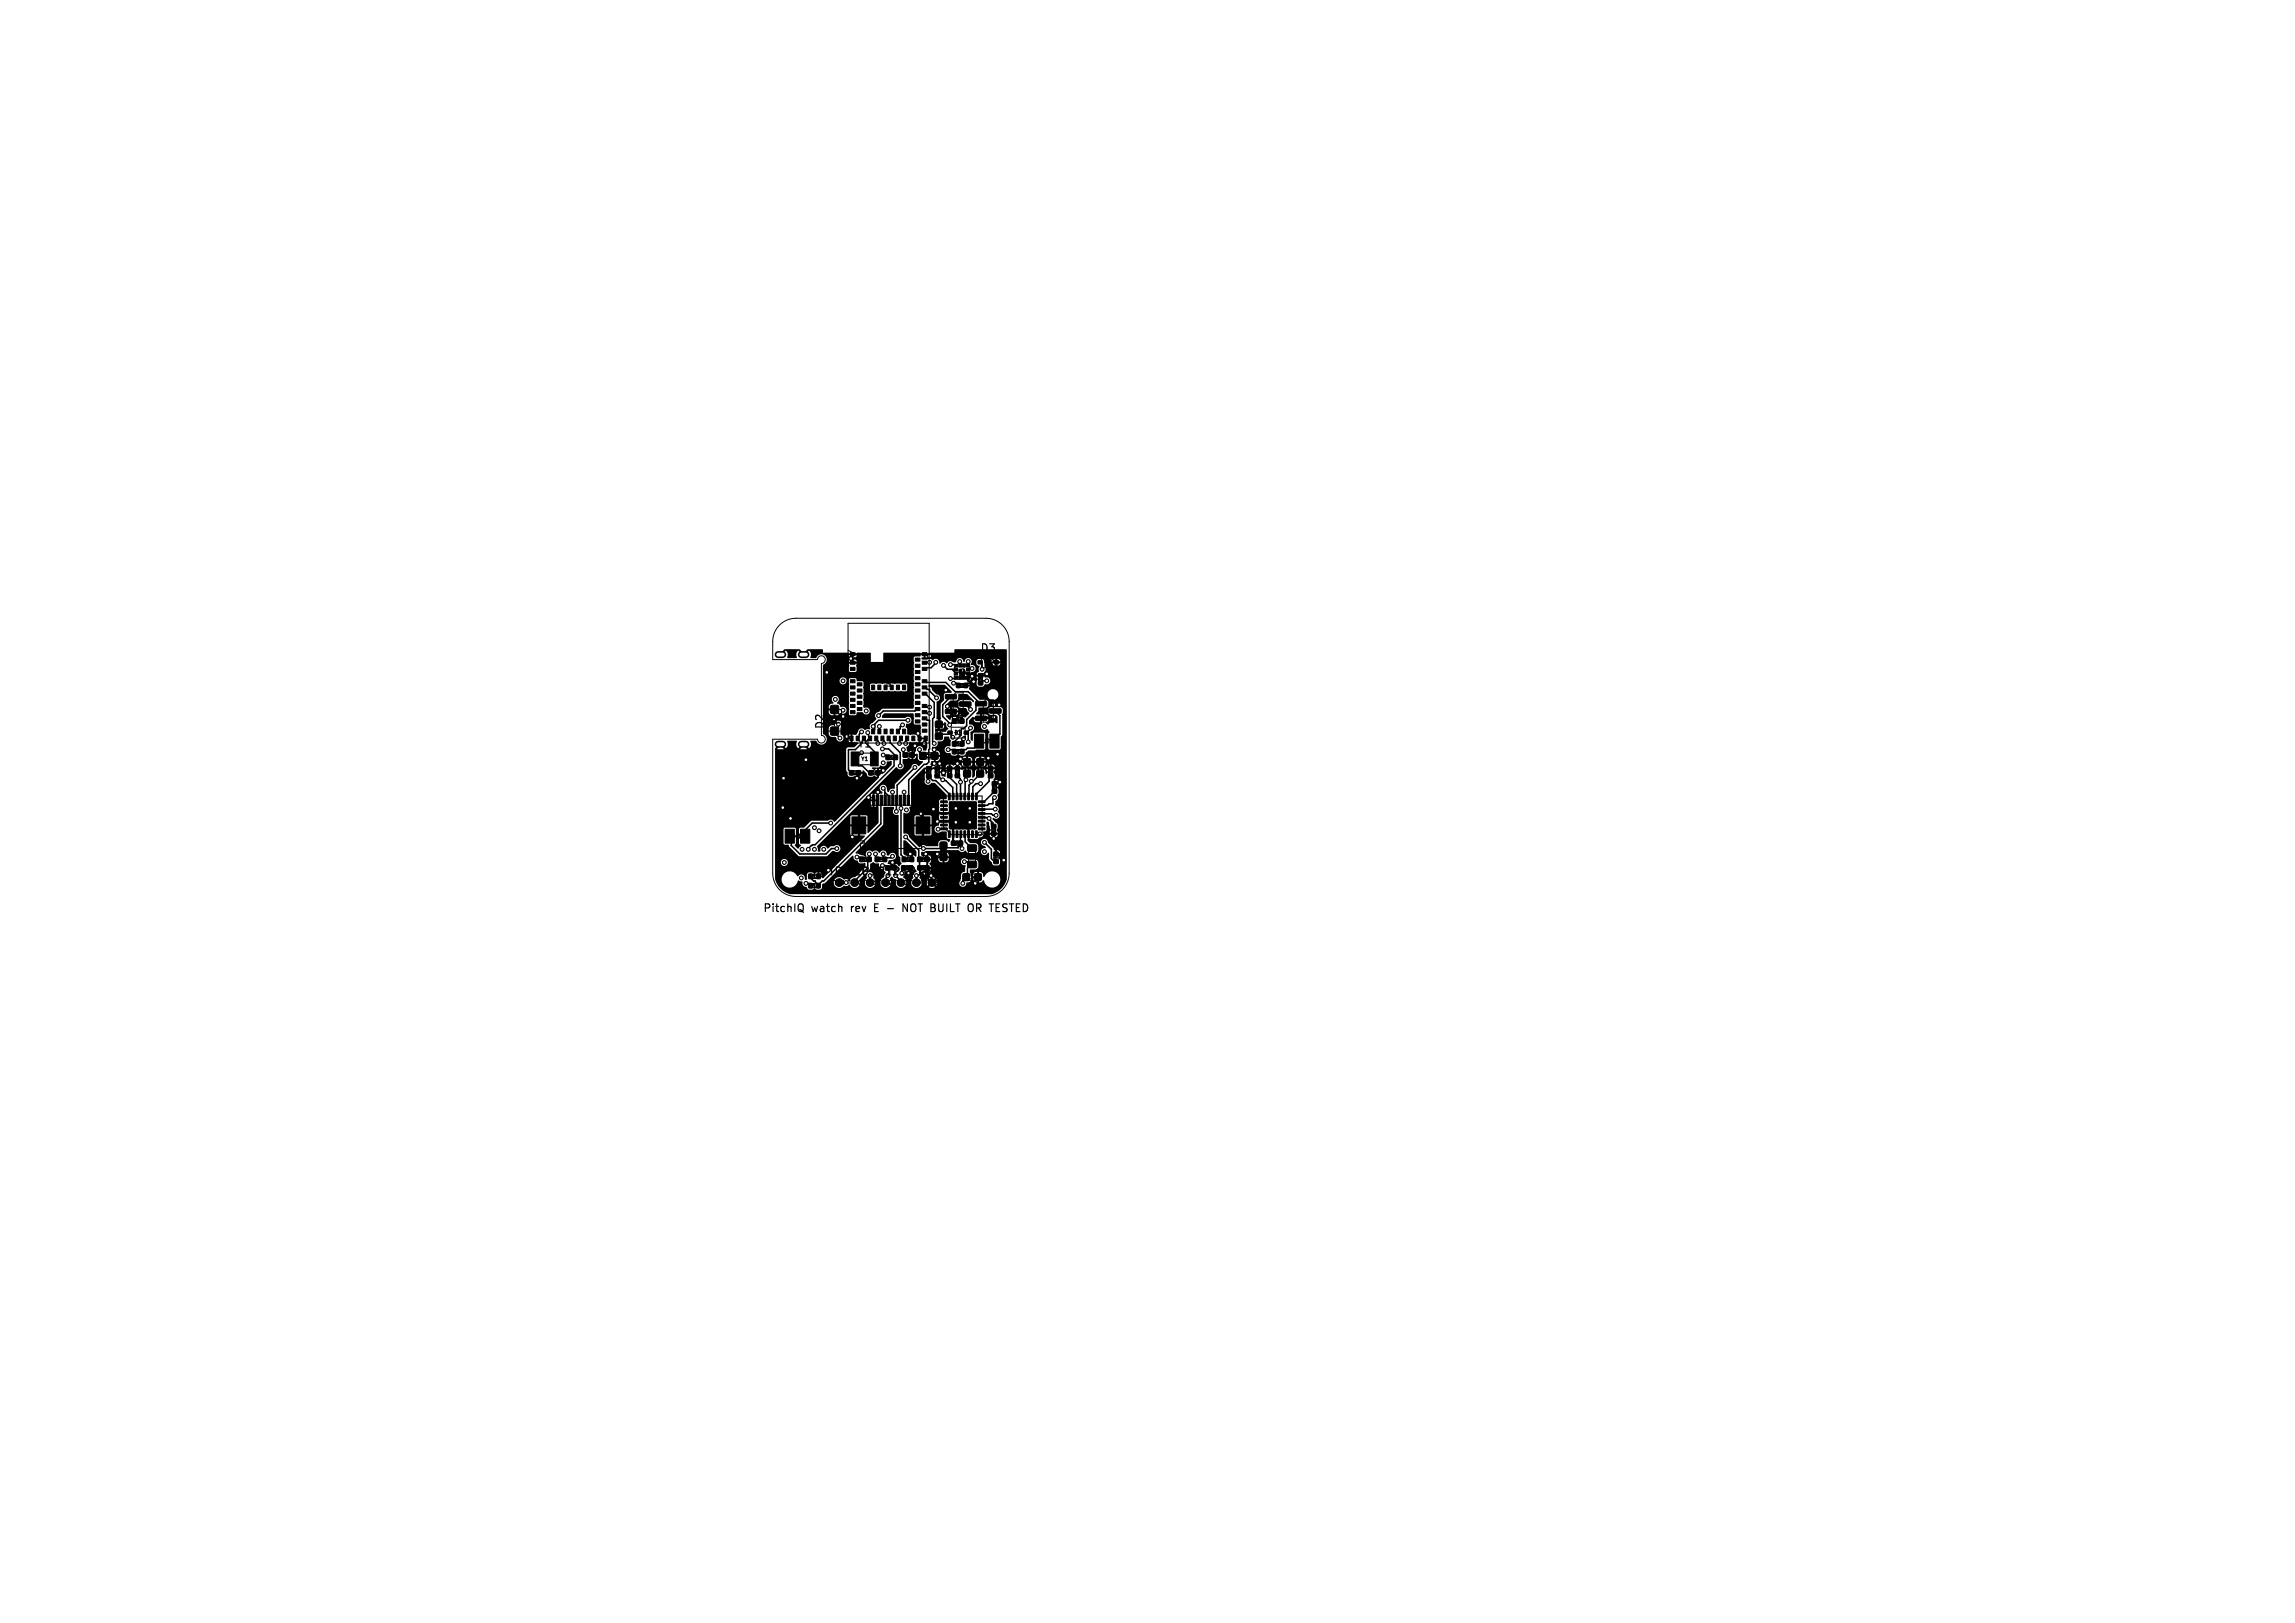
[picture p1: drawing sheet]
<svg xmlns="http://www.w3.org/2000/svg" width="297mm" height="210mm" viewBox="0 0 297 210" stroke-linecap="round" stroke-linejoin="round" font-family="sans-serif">
<defs><g id="words">
<g font-size="1.4">
<text x="126.8" y="84.6">D3</text>
<text x="106.8" y="94.4" transform="rotate(-90 106.8 94.4)">D2</text>
<text x="122.9" y="93.7">D1</text>
<text x="110.9" y="96.9">Y1</text>
<text x="125.3" y="106.6" transform="rotate(-90 125.3 106.6)">U2</text>
<text x="107.1" y="113.5">TP9 TP11 TP13 TP15</text>
<text x="108.6" y="113.5">TP10 TP12 TP14</text>
<text x="98.7" y="118.2">PitchIQ</text>
<text x="105" y="118.2">watch</text>
<text x="110.3" y="118.2">rev</text>
<text x="117.7" y="118.2">NOT BUILT</text>
<text x="126.7" y="118.2">OR TESTED</text>
</g>
<g font-size=".7">
<text x="115.4" y="89" transform="rotate(-90 115.4 89)">U1</text>
<text x="123.7" y="89.1">C13</text>
<text x="123.9" y="87.3">U4</text>
<text x="127.3" y="88.7" transform="rotate(-90 127.3 88.7)">C26</text>
<text x="127.3" y="86.1">D3</text>
<text x="108.4" y="93.8" transform="rotate(-90 108.4 93.8)">D2</text>
<text x="121.9" y="95.3" transform="rotate(-90 121.9 95.3)">C24</text>
<text x="123.2" y="93.7">R15</text>
<text x="123.4" y="91.5">Q1</text>
<text x="123.4" y="95.2">D1</text>
<text x="127.3" y="92.4">Q2</text>
<text x="110.1" y="100.4">C3</text>
<text x="111.4" y="98.6">Y1</text>
<text x="112.6" y="100.4">C4</text>
<text x="114.6" y="98.4">R16</text>
<text x="117" y="98.1">C2</text>
<text x="119.6" y="98.2">C1</text>
<text x="120.6" y="100.7" transform="rotate(-90 120.6 100.7)">R22</text>
<text x="121.7" y="100.7" transform="rotate(-90 121.7 100.7)">R21</text>
<text x="123.2" y="97.6">R13</text>
<text x="123.2" y="96.6">R14</text>
<text x="123.3" y="100.5" transform="rotate(-90 123.3 100.5)">C5</text>
<text x="124.3" y="100.7" transform="rotate(-90 124.3 100.7)">C12</text>
<text x="125.5" y="99.9" transform="rotate(-90 125.5 99.9)">C7</text>
<text x="127.2" y="96.3">J2</text>
<text x="127.2" y="99.9" transform="rotate(-90 127.2 99.9)">C6</text>
<text x="128.6" y="100.5" transform="rotate(-90 128.6 100.5)">R1</text>
<text x="129.1" y="102.5" transform="rotate(-90 129.1 102.5)">R2</text>
<text x="102.6" y="108.6">M1</text>
<text x="104.6" y="113.8">R12</text>
<text x="111.4" y="111.6">R3</text>
<text x="113.4" y="111.6">R4</text>
<text x="114.5" y="112.7">C22</text>
<text x="116.6" y="112.7">C23</text>
<text x="116.7" y="111.6">R10</text>
<text x="118.7" y="112.7">C21</text>
<text x="118.9" y="111.6">R9</text>
<text x="122.5" y="110.7" transform="rotate(-90 122.5 110.7)">C8</text>
<text x="123.1" y="109.5">C25</text>
<text x="125" y="113.9">C10</text>
<text x="126.2" y="111.3" transform="rotate(-90 126.2 111.3)">L2</text>
<text x="129" y="108.2" transform="rotate(-90 129 108.2)">C11</text>
<text x="129.3" y="111.7" transform="rotate(-90 129.3 111.7)">RT1</text>
<text x="104.6" y="115">R11</text>
<text x="107.9" y="114.6">TP9 TP10 TP11 TP12 TP13 TP14 TP15</text>
</g>
<g font-size=".4">
<text x="123.6" y="93.5">R15</text>
<text x="115" y="98.2">R16</text>
<text x="120.4" y="100.4" transform="rotate(-90 120.4 100.4)">R22</text>
<text x="123.6" y="97.4">R13</text>
<text x="123.6" y="96.4">R14</text>
<text x="105" y="113.6">R12</text>
<text x="129.1" y="111.4" transform="rotate(-90 129.1 111.4)">RT1</text>
<text x="105" y="114.8">R11</text>
</g>
<g font-size=".3">
<text x="124.1" y="88.9">C13</text>
<text x="127.1" y="88.3" transform="rotate(-90 127.1 88.3)">C26</text>
<text x="124.1" y="100.3" transform="rotate(-90 124.1 100.3)">C12</text>
<text x="128.8" y="107.8" transform="rotate(-90 128.8 107.8)">C11</text>
<text x="114.9" y="112.5">C22</text>
<text x="117" y="112.5">C23</text>
<text x="119.1" y="112.5">C21</text>
<text x="123.5" y="109.3">C25</text>
</g>
</g></defs>
<g fill="#000" stroke="#000" stroke-width=".13">
<path d="M107.5 94.1h.2h.8v.2v.8h-.2h-.8l-.1-.2zM107.5 91.3h.2h.8v.2v.8l-.2 .1-.8-.1-.1-.2zM110.1 84.4h.6v.4h-.6zM110.1 85.6h.6v.4h-.6zM110.1 86.4h.6v.3h-.6zM110.1 88h.6v.4h-.6zM110.1 88.7h.6v.4h-.6zM110.1 89.5h.6v.5h-.6zM110.1 90.4h.6v.3h-.6zM110.1 91.1h.6v.4h-.6zM110.1 92h.6v.4h-.6zM110.1 97.3h1v1.8h-1z"/>
<path d="M110 95.3h.4v.5h-.4zM110.9 99.7h.5v.6h-.5zM110.9 88.4h.6v.3h-.6zM110.9 89.1h.6v.4h-.6zM110.9 90h.6v.4h-.6zM110.9 90.7h.6v.4h-.6zM110.9 91.5h.6v.5h-.6zM110.8 95.3h.4v.5h-.4zM111.6 95.3h.4v.5h-.4zM112.7 97.3h1v1.8h-1zM112.4 95.3h.4v.5h-.4zM112.8 94.4h.4v.6h-.4z"/>
<path d="M112.8 88.7h.4v.6h-.4zM113.4 99.7h.5v.6h-.5zM113.2 95.3h.4v.5h-.4zM113.6 94.4h.4v.6h-.4zM113.6 88.7h.4v.6h-.4zM114 95.3h.4v.5h-.4zM114.4 94.4h.4v.6h-.4zM114.4 88.7h.4v.6h-.4zM114.8 95.3h.4v.5h-.4zM115.2 94.4h.4v.6h-.4zM115.2 88.7h.4v.6h-.4zM115.7 97.7h.4v.6h-.4z"/>
<path d="M115.6 95.3h.4v.5h-.4zM116 94.4h.4v.6h-.4zM116 88.7h.4v.6h-.4zM116.4 95.3h.4v.5h-.4zM116.8 94.4h.4v.6h-.4zM116.8 88.7h.4v.6h-.4zM117.2 95.3h.4v.5h-.4zM117.8 97.4h.5v.6h-.5zM118 95.3h.4v.5h-.4zM118.5 93.1h.6v.4h-.6zM118.5 92.4h.6v.3h-.6zM118.5 91.5h.6v.5h-.6z"/>
<path d="M118.5 90.7h.6v.4h-.6zM118.5 90h.6v.4h-.6zM118.5 89.1h.6v.4h-.6zM118.5 88.4h.6v.3h-.6zM118.5 87.5h.6v.5h-.6zM118.5 86.7h.6v.4h-.6zM118.5 86h.6v.4h-.6zM118.5 85.1h.6v.5h-.6zM119 97.4l.2-.1 .6 .1 .1 .1-.1 .7-.1 .1-.7-.1v-.1zM118.8 95.3h.4v.5h-.4zM119.4 94.4h.5v.3h-.5zM119.4 93.5h.5v.5h-.5z"/>
<path d="M119.4 92.7h.5v.4h-.5zM119.4 92h.5v.4h-.5zM119.4 91.1h.5v.4h-.5zM119.4 89.5h.5v.5h-.5zM119.4 88.7h.5v.4h-.5zM119.4 88h.5v.4h-.5zM119.4 86.4h.5v.3h-.5zM119.4 85.6h.5v.4h-.5zM119.4 84.4h.5v.4h-.5zM119.6 95.3h.4v.5h-.4zM119.9 99.2h.6v.5h-.6zM120.6 97.4l.2-.1 .6 .1v.1v.7l-.2 .1-.6-.1-.1-.1z"/>
<path d="M121 99.2h.6v.4h-.6zM121.1 94.9l.1-.1 .7 .1 .1 .2-.1 .6h-.1h-.7l-.1-.2zM121.1 93.3h.1h.7l.1 .2-.1 .6-.1 .1-.7-.1-.1-.1zM122.4 89.9h1.3l.1 .1v.4h-.2h-1.2l-.1-.1zM122.4 91.8h1.3l.1 .1v.4l-.2 .1-1.2-.1-.1-.1zM122.7 94.6h.5v.4h-.5zM122.6 99.2h.6v.5h-.6zM123.5 86h.4v.3h-.4zM123.5 86.5h.4v.3h-.4zM123.5 87h.4v.3h-.4zM123.5 87.5h.4v.3h-.4zM123.6 99.2h.6v.5h-.6z"/>
<path d="M124.2 90.8h1.4l.1 .2v.3l-.2 .1h-1.2l-.1-.1zM124.3 97h.4v.5h-.4zM124.3 96h.4v.5h-.4zM124.1 87.5h.3v.3h-.3zM124.1 86h.3v.3h-.3zM124.7 88.4h.5v.6h-.5zM124.8 94.6h.5v.4h-.5zM124.7 98.2l.2-.1 .7 .1v.2v.6h-.2h-.7v-.2zM124.6 87.5h.3v.3h-.3zM124.6 86h.3v.3h-.3zM125.1 87.5h.4v.3h-.4zM125.1 87h.4v.3h-.4z"/>
<path d="M125.1 86.5h.4v.3h-.4zM125.1 86h.4v.3h-.4zM126.1 95h1.2v1.8h-1.2zM126.3 90.8h1.3l.1 .1v.4l-.2 .1-1.2-.1-.1-.1zM126.3 92.7h1.3l.1 .1v.4l-.2 .1-1.2-.1-.1-.1zM126.6 85.5h.5v.4h-.5zM126.4 98.2l.2-.1 .7 .1v.2v.6h-.2h-.7v-.2zM126.6 87.2h.6v.5h-.6zM127.9 99.2h.6v.4h-.6zM128.1 95h1.2v1.8h-1.2zM128.1 91.7h1.4l.1 .1v.4l-.2 .1h-1.2l-.1-.2zM128.7 85.5h.5v.4h-.5z"/>
<path d="M101.6 107.3h1.2v1.8h-1.2zM103.6 107.3h1.2v1.8h-1.2zM105.7 114.3h.4v.6h-.4zM105.7 113.1h.4v.6h-.4zM110.2 105.7h1.9v2.2h-1.9zM111.3 110.9h.4v.6h-.4zM112.3 110.9h.4v.6h-.4zM112.9 102.9h.3v1.3h-.3zM113.3 110.9h.4v.6h-.4zM113.4 102.9h.3v1.3h-.3zM113.9 102.9h.3v1.3h-.3zM114.3 110.9h.4v.6h-.4z"/>
<path d="M114.4 102.9h.3v1.3h-.3zM114.9 102.9h.3v1.3h-.3zM115.4 102.9h.3v1.3h-.3zM115.9 102.9h.3v1.3h-.3zM116.4 102.9h.3v1.3h-.3zM116.9 102.9h.3v1.3h-.3zM117.4 102.9h.3v1.3h-.3zM117.8 110.9h.4v.6h-.4zM118.5 105.7h1.9v2.2h-1.9zM118.8 110.9h.4v.6h-.4zM119.8 110.9h.4v.6h-.4zM121.7 103.6h.9v.2l-.8 .1z"/>
<path d="M121.7 104.1h.9v.2l-.8 .1zM121.7 104.6h.9v.2l-.8 .1zM121.7 105.1h.9v.2l-.8 .1zM121.7 105.6h.9v.2l-.8 .1zM121.7 106.1h.9v.2l-.8 .1zM121.7 106.6h.9v.2l-.8 .1zM121.7 107.1h.9v.2l-.8 .1zM121.7 109l.1-.1 .7 .1 .1 .1-.1 .7h-.1h-.7l-.1-.2zM121.7 110.5h.1h.7l.1 .2-.1 .6-.1 .1-.7-.1-.1-.2zM122.7 107.5h.3l-.1 .9-.2-.1zM122.7 102.6l.3 .1-.1 .8h-.2zM123.2 107.5h.3l-.1 .9-.2-.1z"/>
<path d="M123.2 102.6l.3 .1-.1 .8h-.2zM123.7 107.5h.3l-.1 .9-.2-.1zM123.7 102.6l.3 .1-.1 .8h-.2zM124.2 107.5h.3l-.1 .9-.2-.1zM124.2 102.6l.3 .1-.1 .8h-.2zM124.6 113.1l.2-.1 .6 .1 .1 .1-.1 .7-.2 .1-.6-.1v-.1zM124.1 108.8h.5v.6h-.5zM124.7 107.5h.3l-.1 .9-.2-.1zM124.7 102.6l.3 .1-.1 .8h-.2zM124.7 99.7h.2h.7v.2v.6l-.2 .1-.7-.1v-.1zM125.2 107.5h.3l-.1 .9-.2-.1zM125.2 102.6l.3 .1-.1 .8h-.2z"/>
<path d="M125.7 107.5h.3l-.1 .9-.2-.1zM125.7 102.6l.3 .1-.1 .8h-.2zM126.2 113.1l.2-.1 .6 .1v.1v.7l-.2 .1-.6-.1-.1-.1zM125.3 109.4l1-.1 .1 .2v.5l-.2 .2h-.9l-.1-.2zM125.3 111.5l1-.1 .1 .2v.6l-.2 .1h-.9l-.1-.2zM126.2 107.5h.3l-.1 .9-.2-.1zM126.2 102.6l.3 .1-.1 .8h-.2zM122.9 103.8h3.4v3.4h-3.4zM126.4 99.7h.2h.7v.2v.6l-.2 .1-.7-.1v-.1zM126.6 107.1h.8l.1 .2-.9 .1zM126.6 106.6h.8l.1 .2-.9 .1zM126.6 106.1h.8l.1 .2-.9 .1z"/>
<path d="M126.6 105.6h.8l.1 .2-.9 .1zM126.6 105.1h.8l.1 .2-.9 .1zM126.6 104.6h.8l.1 .2-.9 .1zM126.6 104.1h.8l.1 .2-.9 .1zM126.6 103.6h.8l.1 .2-.9 .1zM127.9 100.2h.6v.4h-.6zM128.4 102.2h.6v.4h-.6zM128.4 101.2h.6v.4h-.6zM128.6 110.3h.6v.4h-.6zM128.3 106.7h.6v.5h-.6z"/>
<circle cx="104.3" cy="98.3" r=".25"/>
<circle cx="107" cy="87" r=".25"/>
<circle cx="108.1" cy="90.5" r=".25"/>
<circle cx="108.5" cy="93.7" r=".25"/>
<circle cx="108.7" cy="95.5" r=".25"/>
<circle cx="109.1" cy="91.9" r=".25"/>
<circle cx="109.1" cy="88.1" r=".25"/>
<circle cx="109.1" cy="92.7" r=".25"/>
<circle cx="109.6" cy="95.3" r=".25"/>
<circle cx="110.1" cy="85.2" r=".25"/>
<circle cx="111.5" cy="94.7" r=".25"/>
<circle cx="111.5" cy="97.4" r=".25"/>
<circle cx="112.1" cy="92" r=".25"/>
<circle cx="112.3" cy="94.8" r=".25"/>
<circle cx="113" cy="94" r=".25"/>
<circle cx="113.6" cy="96.2" r=".25"/>
<circle cx="113.7" cy="92.6" r=".25"/>
<circle cx="113.8" cy="94" r=".25"/>
<circle cx="114.2" cy="96.9" r=".25"/>
<circle cx="114.3" cy="97.7" r=".25"/>
<circle cx="114.3" cy="99.7" r=".25"/>
<circle cx="114.3" cy="98.7" r=".25"/>
<circle cx="114.4" cy="96.2" r=".25"/>
<circle cx="116.4" cy="96.2" r=".25"/>
<circle cx="116.5" cy="99.1" r=".25"/>
<circle cx="116.8" cy="93.8" r=".25"/>
<circle cx="116.9" cy="97" r=".25"/>
<circle cx="117.2" cy="96.2" r=".25"/>
<circle cx="117.5" cy="93.2" r=".25"/>
<circle cx="118.4" cy="99.3" r=".25"/>
<circle cx="118.4" cy="96.5" r=".25"/>
<circle cx="118.8" cy="94.9" r=".25"/>
<circle cx="119" cy="97" r=".25"/>
<circle cx="119.6" cy="96.2" r=".25"/>
<circle cx="120.3" cy="84.9" r=".25"/>
<circle cx="120.3" cy="91.5" r=".25"/>
<circle cx="120.3" cy="92.3" r=".25"/>
<circle cx="120.3" cy="85.7" r=".25"/>
<circle cx="120.9" cy="96.2" r=".25"/>
<circle cx="120.9" cy="97" r=".25"/>
<circle cx="120.9" cy="98.8" r=".25"/>
<circle cx="121.1" cy="85.7" r=".25"/>
<circle cx="121.2" cy="90.3" r=".25"/>
<circle cx="121.6" cy="98.8" r=".25"/>
<circle cx="122.1" cy="86.1" r=".25"/>
<circle cx="122.4" cy="89.3" r=".25"/>
<circle cx="122.6" cy="91.4" r=".25"/>
<circle cx="122.7" cy="97" r=".25"/>
<circle cx="123" cy="87.8" r=".25"/>
<circle cx="123" cy="86" r=".25"/>
<circle cx="123.3" cy="95.4" r=".25"/>
<circle cx="123.4" cy="88.4" r=".25"/>
<circle cx="123.9" cy="98.8" r=".25"/>
<circle cx="124.2" cy="85.6" r=".25"/>
<circle cx="124.3" cy="98.2" r=".25"/>
<circle cx="124.7" cy="95.6" r=".25"/>
<circle cx="125.3" cy="96" r=".25"/>
<circle cx="125.3" cy="85.6" r=".25"/>
<circle cx="125.6" cy="94.2" r=".25"/>
<circle cx="125.6" cy="91.8" r=".25"/>
<circle cx="125.8" cy="86.5" r=".25"/>
<circle cx="125.8" cy="87.5" r=".25"/>
<circle cx="126" cy="88.2" r=".25"/>
<circle cx="127.1" cy="86.6" r=".25"/>
<circle cx="127.4" cy="94" r=".25"/>
<circle cx="127.7" cy="87.2" r=".25"/>
<circle cx="127.7" cy="88.1" r=".25"/>
<circle cx="127.9" cy="98.1" r=".25"/>
<circle cx="128.3" cy="85.5" r=".25"/>
<circle cx="128.6" cy="91.2" r=".25"/>
<circle cx="128.6" cy="92.8" r=".25"/>
<circle cx="129.1" cy="97.6" r=".25"/>
<circle cx="129.3" cy="91.2" r=".25"/>
<circle cx="101.3" cy="104.5" r=".25"/>
<circle cx="101.4" cy="100.7" r=".25"/>
<circle cx="101.5" cy="111.6" r=".25"/>
<circle cx="102.3" cy="105.9" r=".25"/>
<circle cx="103.7" cy="113.6" r=".25"/>
<circle cx="103.8" cy="109.9" r=".25"/>
<circle cx="104.3" cy="114.3" r=".25"/>
<circle cx="104.6" cy="109.9" r=".25"/>
<circle cx="105.4" cy="109.9" r=".25"/>
<circle cx="105.4" cy="107.1" r=".25"/>
<circle cx="106" cy="107.5" r=".25"/>
<circle cx="106.6" cy="109.9" r=".25"/>
<circle cx="107.5" cy="106.5" r=".25"/>
<circle cx="108.3" cy="109.8" r=".25"/>
<circle cx="108.6" cy="114.2" r=".5"/>
<circle cx="110.3" cy="108.3" r=".25"/>
<circle cx="110.6" cy="114.2" r=".5"/>
<circle cx="110.9" cy="110.9" r=".25"/>
<circle cx="110.9" cy="100.7" r=".25"/>
<circle cx="112.4" cy="103.2" r=".25"/>
<circle cx="112.5" cy="110.5" r=".25"/>
<circle cx="112.6" cy="114.2" r=".5"/>
<circle cx="113.3" cy="110.5" r=".25"/>
<circle cx="113.6" cy="102.5" r=".25"/>
<circle cx="114.2" cy="112" r=".25"/>
<circle cx="114.3" cy="102" r=".25"/>
<circle cx="114.3" cy="110.5" r=".25"/>
<circle cx="114.6" cy="114.2" r=".5"/>
<circle cx="115.5" cy="111.6" r=".25"/>
<circle cx="115.5" cy="102.5" r=".25"/>
<circle cx="115.5" cy="110.8" r=".25"/>
<circle cx="116" cy="105" r=".25"/>
<circle cx="116.6" cy="104.6" r=".25"/>
<circle cx="116.6" cy="114.2" r=".5"/>
<circle cx="117" cy="102.5" r=".25"/>
<circle cx="117.2" cy="108.3" r=".25"/>
<circle cx="117.3" cy="104.8" r=".25"/>
<circle cx="117.8" cy="110.5" r=".25"/>
<circle cx="118.6" cy="114.2" r=".5"/>
<circle cx="119.2" cy="105.3" r=".25"/>
<circle cx="119.5" cy="109.8" r=".25"/>
<circle cx="119.8" cy="110.5" r=".25"/>
<circle cx="120.1" cy="101.1" r=".25"/>
<circle cx="120.6" cy="114.2" r=".5"/>
<circle cx="120.8" cy="104.7" r=".25"/>
<circle cx="121.3" cy="106.3" r=".25"/>
<circle cx="121.3" cy="110.5" r=".25"/>
<circle cx="121.4" cy="107.3" r=".25"/>
<circle cx="122" cy="100.9" r=".25"/>
<circle cx="122.1" cy="100" r=".25"/>
<circle cx="123.7" cy="104.6" r=".25"/>
<circle cx="123.7" cy="106.4" r=".25"/>
<circle cx="124.3" cy="101.2" r=".25"/>
<circle cx="124.5" cy="109.8" r=".25"/>
<circle cx="124.6" cy="114.3" r=".25"/>
<circle cx="124.8" cy="111.5" r=".25"/>
<circle cx="125" cy="100.9" r=".25"/>
<circle cx="125.5" cy="104.6" r=".25"/>
<circle cx="125.7" cy="101.1" r=".25"/>
<circle cx="126.2" cy="114.3" r=".25"/>
<circle cx="126.8" cy="107.9" r=".25"/>
<circle cx="126.9" cy="101.4" r=".25"/>
<circle cx="127.4" cy="109" r=".25"/>
<circle cx="127.4" cy="110.2" r=".25"/>
<circle cx="128" cy="105.9" r=".25"/>
<circle cx="128.6" cy="108.5" r=".25"/>
<circle cx="128.7" cy="103.2" r=".25"/>
<circle cx="128.8" cy="104.7" r=".25"/>
<circle cx="128.9" cy="105.5" r=".25"/>
<circle cx="129.4" cy="101.2" r=".25"/>
<circle cx="129.9" cy="111.3" r=".25"/>
</g>
<path d="M100.7 96.3h.6M100.7 84.7h.6M103.7 96.3h.6M103.7 84.7h.6" fill="none" stroke="#000" stroke-width=".9"/>
<g fill="none" stroke="#000" stroke-width=".2">
<path d="M108.3 95.1l.4 .4M108.5 92.3l.4 .4h.2M108.5 93.7v.4M109.6 95.3h.4M110.1 84.8v.8M110.7 97h-.9v2.6l.1 .1M111.1 99.1h.5l.8 .8M111.5 94.7l-.3 .3v.3M111.5 97.4l-.4 .4M112 96.1l1.2 1.2M112.3 94.8l.1 .1v.4M113 94h.2"/>
<path d="M113.6 95.8v.4M113.8 94v.4M113.9 99.7h.4M114.2 96.9h.8l.8 .8M114.3 97.7h.4M114.4 95.8v.4M115.2 95.8v.3l1.3 1.3v1.7M115.7 98.3v.8l-10.2 10.2a1.05 1.05 0 0 0-.9 .6M116.4 95.8v.4M116.8 93.8l-.3 .2v.3l-.1 .1M116.9 97v.4M117.2 95.8v.4"/>
<path d="M117.5 93.2h-3.8l-.5 .5v.7M118.4 96.5l-.1 .1v.8M118.4 99.3l-2.3 2.3v1.3M118.5 91.9l-.1 .1h-4.1l-.6 .6M118.8 94.9v.4M119 97v.4M119.6 95.8v.4M119.9 88.3h2.5l1.2 1.2h1.7l1.3 1.3M119.9 84.8h.3l.1 .1M119.9 89.9l1 1v1.9l-.2 .2v3l.2 .2M119.9 93.1l.1 .1h.3v3.7l-.1 .1v1.6l-.3 .3h-.3l-2 2v2M119.9 91.5h.4"/>
<path d="M119.9 89.1l.1 .1h.3v.2l.9 .9M119.9 92.3h.4M119.9 85.7h.4M120.9 98.8l-.4 .4M120.9 97v.4M121.1 85.7v.1l-.6 .6h-.6M121.6 98.8v.4M121.9 95h.8M122.1 86.1l.5 .5h1M122.4 89.3l-.2 .2h-.2v.9l-.4 .4v2.5M122.6 99.7h-.2l-.3 .3M122.6 91.4v.4"/>
<path d="M122.7 97h.6M122.8 90.4l-.8 .8v1.5l1 1M123 86h.6M123 87.8h.6M123.1 95v.2l.2 .2M123.2 86.6l.4 .4M123.4 88.4h.4M123.9 98.8v.4M124.2 85.6v.4M124.3 98.2h.4M124.7 95.6v.4M125.2 91.4l.4 .4"/>
<path d="M125.3 85.6v.4M125.3 95v1M125.4 86.5h.4M125.4 87.3h.2l.2 .2h-.4M125.6 94.2l-.3 .4M126 88.2l-.2 .2h-.6M126.1 96.8h-.9l-.2 .2h-.3M126.3 91.3v.6l-1.2 1.2v.8l-.4 .4h-.3v.8l-.9 .9M127.1 85.9v.7M127.2 88.1h.5M127.2 87.2h.5M127.3 98.2h.6"/>
<path d="M127.7 92.8h.9M127.9 98.1v1.1M128.3 85.5h.4M129.1 92.3l.3 .3v2.4h-.1M102.4 109.1v.3l1.1 1.1h3.4l.7-.7h.7M104.3 114.3h.4M105.5 114l.2 .3M106.1 113.1h.6M107.5 106.5h-2.4l-.8 .8M110.3 107.9v.4M110.9 110.9h.4M110.9 100.3v.4"/>
<path d="M112.3 111.5v.8M112.4 103.2h.5M112.5 110.5v.4M113.3 110.5v.4M113.6 102.5v.4M114 104.2v2.4l-7.4 7.4h-.2l-.3 .3M114.3 102l.2 .2v.7M114.3 110.5v.4M114.5 102.5l.4 .4M115.5 102.5v.4M115.5 111.6v.4M115.5 110.8l-.2 .2h-.6"/>
<path d="M116 104.2v.8M116.6 104.2v6.4l.3 .3M117 102.5v.4M117.2 108.3l1.7 1.7v.9M117.8 110.5v.4M119 111.5v.5M119.2 105.3v.4M119.5 109.8h2.2M119.8 110.5v.4M120.1 100.7v.4M120.4 100.7l.3 .3h.4l1.7 1.7M120.8 104.7l.5 .5h1.6"/>
<path d="M121.3 106.3h1.6l.9 .9h1.5v.3M121.3 110.5h.4M121.4 107.3h.4M121.6 100.6l.4 .4h.4l.9 .9v.8M121.9 100.9h.1M122.5 109.7h1.5M122.9 100.6l.9 .9v1.2M123.3 106.7v2.1M124.1 109.4l.4 .4M124.3 100.8v1.9M124.3 108.3v.5M124.6 113.9v.4"/>
<path d="M124.8 111.5h.4M124.9 100.9h.1M124.9 108.3v.6l.4 .4M124.9 100.5v2.2M125.2 112.3v.8M125.7 101.1l.1 .1M126.2 113.9v.4M126.4 107.9h.4M126.5 100.5l-1.1 1.1v1.1M126.9 101.4h-.6l-.4 .4v.9M127.4 109l.9 .9v1.2l.3 .3M127.4 105.8h.5l.1 .1"/>
<path d="M127.4 104.7h1.4M127.4 105.3h.9l.2 .2h.4M127.8 105.8l.7 .7v.2M128 100.6v.5l-1.6 1.6M128.3 106.3v.4M128.5 102.6l-1.1 1.1M128.6 108.1v.4M128.7 103.2l-.2 .2v.6h-.5l-.2 .2h-.4M129 101.2h.4M129.3 110.7l.6 .6"/>
</g>
<path d="M101.1 84.4l.5-.4h1.8l.5 .4-.3 .1-.3-.3a.79 .79 0 0 0-.2 .9l-1.1 .1-.1-.1a.73 .73 0 0 0-.2-.9l-.3 .3zM104.1 84.4l.5-.4h1.8l.1 .1v.3h3.3v.1l2.8-.1 .1 .1v1.2h1.6v-1.2l.1-.1h4.7v.1l4.4-.1v-.3l.1-.1h6.7v29.8a2.76 2.76 0 0 1-2 1.9h-26.1a2.76 2.76 0 0 1-1.5-1.2l-.4-.7h.8l.1 .2a1.06 1.06 0 0 0 1 .9 1.06 1.06 0 0 0 1-.9l.2-.1 .4 .2v.2a.57 .57 0 0 0 .6 .5l.3 .3h.4l.3-.2 .3 .2h.5l.3-.8 .3-.1 3.5-3.5 .1 .1 .1 .2a.49 .49 0 0 0 .5 .4l.3 .3 .6-.1 .1 .5-1.3 1.4a1.01 1.01 0 0 0-.8 .4 .7 .7 0 0 0-.7-.1 .71 .71 0 0 0-1.1-.1 .71 .71 0 0 0 .1 1.1 .71 .71 0 0 0 1-.2l.4 .1 .3-.2a.73 .73 0 0 0 1 .3 .73 .73 0 0 0 .3-1l.9-.8h.1v.6a.72 .72 0 0 0-.1 1.1 .72 .72 0 0 0 1 0 .72 .72 0 0 0-.1-1.1 .47 .47 0 0 0 0-.6 .47 .47 0 0 0-.6-.1l-.1-.1 .3-.4v-.6l.2-.1a.24 .24 0 0 1 .3-.1 .24 .24 0 0 1 .2 .1h.4l.1 .2a.48 .48 0 0 0 .5 .6l.3 .4-.2 .6a.72 .72 0 0 0-.3 1.1 .72 .72 0 0 0 1.2-.2v-.4a.36 .36 0 0 1 .1-.6l.2 .2 .4 .2a.72 .72 0 0 0 .2 1 .72 .72 0 0 0 1-.3 .72 .72 0 0 0-.3-1v-.1a.67 .67 0 0 0 .3-.6 .26 .26 0 0 1 .2-.1 .26 .26 0 0 1 .3 .1h.1v-.6h.1l.1 .1v.5h.2l.2-.3 .2 .2v.1a.48 .48 0 0 0-.4 .8 .72 .72 0 0 0-.2 1 .72 .72 0 0 0 1 .2h1.2l.3 .1 .5-.1-.4-.4-.4 .4h-1.2l.2-.3 .1-.3h.6l.1 .4 .4-.4h.4l.4 .4 .1-.3h2.8a.49 .49 0 0 0 .6 .4 .49 .49 0 0 0 .4-.5 .48 .48 0 0 0 .6-.4h.2v.1a.85 .85 0 0 0 1.3 0h.1a1.06 1.06 0 0 0 1.6 .8 1.06 1.06 0 0 0 .2-1.7 1.06 1.06 0 0 0-1.7 .5h-.1a.55 .55 0 0 0-.6-.7v1.4h-.2v-.6h-.6v.2h-.2v-.4h.8v-.6h-.3l-.2 .2-.1 .4h-.2v-.3l-.2-.2v-.4l.9-.1 .2-.2v-.7l-.3-.3h-1.1a.48 .48 0 0 0-.8 .2 .48 .48 0 0 0 .6 .6l-.1 .8-.4 .1-.1 .2v.6l-.3 .6h-2.8l-.1-.5-.4 .4h-.4l-.4-.4-.1 .4h-.6l-.1-.3-.2-.3h1.2l.4 .4 .4-.4-.3-.1-.5 .1h-1.2v-.4l-.1-.3 .1-.1h.2a.36 .36 0 0 1 .6 0h.4l.3-.3v-.1h-.4v.4h-.2v-.6h.6l-.2-.5 .2-.3v-.1h-.4v.9h-.2v-1h1.5v.1a.86 .86 0 0 0 1.2 .2l.2-.2v-.2h-.6v.5h-.2v-.5h-.6v.1h-1.5v-.1h.6l-.1-.3h2.4l-.1-.4-.3-.1h-.2v.5h-.2v-.5a.45 .45 0 0 0-.6 .5h-1l-.3-.1v.4h-.2v-.4l-.5 .2-.2-.2v-.4l.1-.1 .3 .1 .3-.2h1.9l.1-.1h2.1a.64 .64 0 0 0 1 .1l.2 .2 .2 .1h.8l.3-.2h.4l.1 .1a.47 .47 0 0 0 .4 .4 .47 .47 0 0 0 .5-.4l.1 .1v.8l.4 .4v.2l.3 .2 .6-.1 .1-.2v-.4l-.2-.3 .2-.4h-.6v-.2h.6v-.2l-.4-.2v.4h-.2v-.4h-.2l-.1-.3-.6-.7a.46 .46 0 0 0-.5-.4 .46 .46 0 0 0-.5 .5 .46 .46 0 0 0 .6 .4l.1 .1-.1 .1a.51 .51 0 0 0-.6 .5h-.4l.1-.7-.2-.3-.8-.1-.4-.3v-1.5h-1.7v1.8l-.2 .1-.1-1.9a.31 .31 0 0 1-.4-.1 .31 .31 0 0 1 0-.4v-.4h-1.3v.4a.47 .47 0 0 0-.5 .7 .47 .47 0 0 0 .8 .1h.7v.8l.5 .2-.1 .3-.1 .1-.3-.3h-.8l-.3 .3v.5h-1.6a.53 .53 0 0 0-.8 .1l-1.3-1.2-.3-.5h1l.1 .2h1.9l.1-.2v-1h-.9v1.2h-.3v-1.2h-.9v1h-1.4l-.1-1.2h3.6v-.9h1v.3h1.3v-.7h-1.3v.4h-1v-.2l-.1-.1h-.8v1.2h-.3v-1.2h-.8l-.1 .2v1h-1.5v-1.4l.1-.1a.45 .45 0 0 0 .6-.1 .45 .45 0 0 0 .1-.6l.2-.3v-3.1h1.7a.5 .5 0 0 0 .5 .5 .5 .5 0 0 0 .5-.3h.4l1.5 1.5v.6h-.7a.33 .33 0 0 0-.3 .5v1.2h1.3v-1a.31 .31 0 0 1 .1-.4 .31 .31 0 0 1 .4 0h2.6a.33 .33 0 0 1 .5 0 .33 .33 0 0 1 0 .5v2.6a.33 .33 0 0 1 0 .5 .33 .33 0 0 1-.5 0h-.4v1.3l.7-.1a.45 .45 0 0 0 .6-.1l.2-.1 .2-.2h.9l.1 .2 .5 .1a.34 .34 0 0 0 .4-.4h-.4v.4h-.2v-.4l-1.3 .1v-.5a.38 .38 0 0 0 .4-.2 .38 .38 0 0 0 0-.4l.1-.3a.2 .2 0 0 1 0-.4 .2 .2 0 0 1 .3 .2l.1 .6 .1 .3-.1 .4h1l-.1-.4 .1-.3v-.4l-.6-.6a.13 .13 0 0 1 0-.2 .13 .13 0 0 1 .1-.1 .49 .49 0 0 0 .7-.1 .49 .49 0 0 0-.2-.7 .53 .53 0 0 0-.3-.8l.1-.6a.45 .45 0 0 0 .2-.7l.1-.3v-.4l-.2-.3 .2-.4h-.5l-.1-.1v-.1h.6v-.2l-.3-.2h-.1v.4h-.2l.1-1.1-.2-.3 .2-.4h-1l.2 .4-.2 .3h-.1a.62 .62 0 0 0-.4-.7l-.9 .1-.1 .2v.6l-.3 .2-.1-.1v-.7l-.3-.3h-.6l-.4 .1-.1-.1h-2v.3a.3 .3 0 0 1 0 .4l-.1 .3-.5-.1v-.2l-.2-.3 .2-.4-2.1 .1 .2 .4-.2 .2v.6l-.1 .3h-1.7l1.7-1.8h9.1v-.2l-.3-.2h-.1v.4h-.2v-.4l-.3 .1-.1 .3h-3.3v-.2l-.4-.2v.4h-.2v-.4h-.2a.33 .33 0 0 1-.5 0h-.1v.4h-.2v-.4l-.3 .1-.1 .3h-1.7l1.1-.1-.2-.3h-.2v.4h-.2v-.4l-.5 .2-.3-.2 4.1-.1a.42 .42 0 0 0 .5 .4h.5l.2-.1 .1-.3h.4l.1 .3a1.09 1.09 0 0 0 1.1 0l.1-.4h-.5v.5h-.3v-.5h-.5v.1h-.4v-.1h-.5v.5h-.3v-.5h-.5v.1h-4.1l.2-.3 6.9-.1-.1-.3-.3-.2h-.1v.5h-.3v-.5a.45 .45 0 0 0-.5 .5h-.4l-.1-.3-.3-.2h-.1v.5h-.3v-.5h-.2a.51 .51 0 0 0-.3 .5h-3.1l.1-.1 .1-.4h-.5v.6h-.3v-.8h.8v-.2l-.1-.3-.4-.1v.6h-.3v-.6h-.2v-.4a.55 .55 0 0 0 .8-.5v-.2l.4-.1a.64 .64 0 0 0 .4-.6h.6l.3 .5-.1 .7-.1 .1a.46 .46 0 0 0-.7 .4 .46 .46 0 0 0 .7 .4l.4 .4h.4l.3-.2 .3 .2h.4a.48 .48 0 0 0 .3-.5l.4-.2 1.9-.1 .2-.1-.1-2-1.4-.1-.1 .2-.1 .9-.2-.3v-.6a.29 .29 0 0 1 0-.3 .29 .29 0 0 1 .3-.2l.1-.2v-.3h.9a.48 .48 0 0 0 .3 .4 .48 .48 0 0 0 .6-.1l.3 .4-.2 .3v1.9l.2 .1h1.3l.1-.2v-1.5l.2-.3v-2.6l.1-.2v-.5l-.3-.2h-1.4l-.2 .2v.6l.2 .2h.7l.3 .2v.8l-.2 .1a.71 .71 0 0 0-1 .1h-.1l-.2-.2 .2-.2 .1-.2h-.8v.3l.1 .2-.3 .4h-.9l-.2-.2h-.3l-.1-.1v-.4l.1-.2h.5l.3 .3h.5v-.3h-1.3l.4-.4 .1 .1h1.9l-.1-.2-.2-.2h-.5v.4h-.3v-.4h-.5l.3-.4v-.4l1.2-.1 .1-.2v-.4l-.2-.3-.9-.1-.6-.5h1.6v.1a.71 .71 0 0 0 1.2 .3 .71 .71 0 0 0-.3-1.2 .71 .71 0 0 0-.9 .8h-1.6l-.8-.8 .1-.4h-.5l-.1-.1 .1-.1h1.4l.2 .3h.5l.4-.4a.47 .47 0 0 0 .7-.4 .47 .47 0 0 0-.7-.4l-.1-.2h-1v.1a.33 .33 0 0 1 0 .6v.4h-.9a.45 .45 0 0 0-.4-.5v-.1h.4l.1-.2h-.2v.2h-.3v-.2h-.9l-.1-.3h1.5v-.2h-.2v.2h-.3v-.2h-.2v.2h-.3v-.2h-.2v.2h-.3v-.9l.7-.1 .1 .5h.8a.47 .47 0 0 0 .6-.5 .47 .47 0 0 0-.6-.5v-.2h.6l.2 .3 .3 .1-.2 .4a.3 .3 0 0 1-.2 .5v.2h1v-.3a.49 .49 0 0 0 0-.8v-.4l1.1 .1a.62 .62 0 0 0 .9 0l.1-.1h-.4v.3h-.3v-.3h-1.4v-.1v-.1h2.1l-.1-.2-.2-.1h-.1v.3h-.3v-.3h-.2l-.1 .3h-1.1l-.3-.3h-.5l-.2 .2-.1 .3h-.6a.47 .47 0 0 0-.3-.7 .47 .47 0 0 0-.6 .5l-.1 .1a.52 .52 0 0 0-.5-.5 .52 .52 0 0 0-.5 .5h-.3a.56 .56 0 0 0-.9 .1 .53 .53 0 0 0-.8 .1l-.1-.1a.51 .51 0 0 0-.3-.5 .51 .51 0 0 0-.6 .1 .51 .51 0 0 0-.7-.1h-.7v-.2l.7-.1 .1-.2h-.3v.3h-.3v-.3h-.4v.1h-.7l-.1 .2v.7l-.1 .6 .1 .2-.1 .6 .1 .2-.1 .6 .1 .2-.1 .6 .1 .2-.1 .6 .1 .2-.1 .6 .1 .2-.1 .6 .1 .2-.1 .3h-4l-.4 .4a.5 .5 0 0 0-.5 .3 .5 .5 0 0 0 .1 .6l-.4 .5a.53 .53 0 0 0-.4 .8l-.7 .2a.53 .53 0 0 0-.6-.2 .53 .53 0 0 0-.3 .5 .34 .34 0 0 1-.6 .3h-.1v1l.3-.1 .4 .1 .1 .1-.6 .5h-.8l-.2 .3v2.7l.2 .2v.4l.1 .2h.6a.28 .28 0 0 1 .5 0h.5l.2-.1v-.3h-.3v.4h-.3v-.5l.1-.1h.5v-.2h.1l.5 .4 .1 .4h.5a.36 .36 0 0 1 .7 0v-1h.3v.4h.3v-.1l-.2-.3h-.5a.32 .32 0 0 1-.3 .1 .32 .32 0 0 1-.3-.3h.9l.2-.3a.53 .53 0 0 0 .6 .1 .53 .53 0 0 0 .3-.6l.5-.1 .1 .6-1.2 1.1h-.4l-.1 .5-5.6 5.7h-.2a.48 .48 0 0 0-.8-.1h-2.1l-.9 .9-.6 .1v2a.15 .15 0 0 1 .1 .1 .15 .15 0 0 1 0 .2l-.3 .3-.5-.4 .2-.3-.1-1.9h-1.4l-.1 2 .1 .1h.6l.1 .3 1.2 1.2h3.6l.7-.7h.3a.46 .46 0 0 0 .6 0 .46 .46 0 0 0 0-.7 .46 .46 0 0 0-.7 .1h-.4l-.3 .3h-.2a.46 .46 0 0 0-.6-.3 .46 .46 0 0 0-.2 .6l-.1 .1-.3-.1 .1-.2-.2-.4 1.6-1.6h2.8l.1 .2h.8v-1.2h-.9v1h-2.8l1.2-1.2h3.7v-1l-.1-.2h-.8v1.2h-.3v-1.2l-.9 .1v1.1h-1.6l2.5-2.5h1.7l.1 .2h.6v-.7h-.2v.7h-.3v-.7h-.2v.5h-1.7l.8-.8h1.6v-.7h-.2v.7h-.3v-.7l-.2 .1v.6h-.9l4.2-4.1a.48 .48 0 0 0 .8 .2 .48 .48 0 0 0 0-.8v-.5h.5a.36 .36 0 0 1 .6 0h.5l.2-.4h-.4v.4h-.2v-1h-.3a.29 .29 0 0 1-.3 0 .29 .29 0 0 1-.1-.3v-.2v-.1a.61 .61 0 0 0 .4-.6h.9l.6 .1 .2-.1 .3 .1v-.4h-.6v.4h-.2v-1h-1.1l-.4-.1v-.7a.36 .36 0 0 1 0-.7 .46 .46 0 0 0 .5-.6 .46 .46 0 0 0-.8-.1h-2.9l-.1-.1 .1-.3 .3-.2h3.7l.1 .7v.6l.1 .1 .7 .1 .1 1.2-.1 .1v.3l.8 .1 .1 1.2-.1 .4h-.4a.5 .5 0 0 0-.6-.6 .5 .5 0 0 0-.4 .7h-.3v.4l.5-.1 .1 .6a.53 .53 0 0 0 .6 .4v.1l-.4 .5h-.2a.47 .47 0 0 0-.5-.2 .47 .47 0 0 0-.4 .5l-2.1 2v.6a.64 .64 0 0 0-.8 .5l-.2-.1v-.3a.46 .46 0 0 0-.7-.5 .46 .46 0 0 0 0 .8 .15 .15 0 0 1 .1 .2 .15 .15 0 0 1-.1 .1h-.4v3.8l-1.3 1.3-.2-.1v-.8h-.9v1.2h.5l.1 .2-5.4 5.3-.7-.1v-.2h.6l-.1-.3-.2-.1-.1 .4h-.2v-.4l-.4 .2-.3-.2h-.4l-.3 .2v.7h-.2v-.2a.51 .51 0 0 0-.4-.4 .51 .51 0 0 0-.6 .2 1.08 1.08 0 0 0-1.2-.6 1.08 1.08 0 0 0-.9 1l-.8-.1v-2.1h.7l.1 .1a.45 .45 0 0 0 .7 .2 .45 .45 0 0 0-.1-.7 .45 .45 0 0 0-.7 .4h-.7v-14.8l.3-.3h.3l-.4 .4 .1 .1 .9-.1-.4-.4h.3l.3 .3a.92 .92 0 0 0 .2-.9h1.2v.5l.2 .4 .3-.3h.3l-.4 .4h1l-.4-.4h.3l.3 .3a.79 .79 0 0 0 .2-.9h.7a.71 .71 0 0 0 1.2 .2 .71 .71 0 0 0-.3-1.1h.7l.3 .3 .6 .1 .1 .1a.45 .45 0 0 0 .8 .4h.8l.1 .1 .2 .1v-.4h-.3v.2h-.8l.1-.3v-.2h1v-.3h-.2l-.1 .3h-.7l-.1-.2-.3-.2 .1-1a.46 .46 0 0 0-.2-.7 .46 .46 0 0 0-.6 .5l-.5 .1-.2 .2-.1 .9h-.7v-2.8h.7a.48 .48 0 0 0 .7 .3v-.6h-.7v.3h-.7v-.5h1.6v.8h.3l.3-.1h1.1l.2 .1 .7 .1 .1-.2 .1-.2 .7-.1a.52 .52 0 0 0 .5 .3 .52 .52 0 0 0 .5-.4 .52 .52 0 0 0-.8-.4l-.1-.3 .1-.1-.1-.7 .1-1.2h.8l.2 .2 .6-.1 .2 .1 .6-.1 .2 .1 .6-.1 .2 .1 .6-.1 1.4 .1 .2-.2v-.7l-.2-.2-.6 .1-.2-.1-.6 .1-.2-.1-.6 .1-.2-.1-.6 .1-1.4-.1-.2 .2v.7h-.8l-.1-1.1-.8-.1-.2-.3h-.7l-.2 .1 .1 .7-.1 .1 .1 .7-.1 .1 .1 .7-.1 .1 .1 .7-.1 1.4h-1.1v-.1a.49 .49 0 0 0 .7-.1 .49 .49 0 0 0 0-.6 .49 .49 0 0 0-.6-.1l-.2-.3-.3-.2a.46 .46 0 0 0 .2-.7 .46 .46 0 0 0-.6-.1 .46 .46 0 0 0-.1 .6v.2a.53 .53 0 0 0-.6 .7h-.7v-3.6h2.1l.1 .1a.45 .45 0 0 0 .7 .2 .45 .45 0 0 0-.1-.7 .45 .45 0 0 0-.7 .4h-2.1v-1.3h3.3l.2 .2 .7-.1 .2-.1-.1-.7v-.2h-1l.1 .3-.1 .6h-3.3v-.8l.4-.4h3.9v-.1l-.1-.1h-.2v.2h-.3v-.2h-.2l-.1 .1-.1 .1h-2.9l.1-.3-.2-.4h3l.1 .1a1.14 1.14 0 0 0 .9-.1v-.1h-.3v.3h-.3v-.3h-.4v.1h-3a.76 .76 0 0 0-1.2 .3l-.7-.1v-.5l-.2-.4-.3 .3zM120.2 88.6h2l1 .9-.1 .1-.7 .1-.2 .1v.8l-.5 .5v1.6l.1 .3-.2 .1v.5h.6v-.2a.33 .33 0 0 1 .3 .5l.2 .4-.3 .4-1.3-.1v-.2a1.44 1.44 0 0 0 1-.2l.1-.4h-.6v.6h-.2v-1.3l-.2-.1v-2.2a.49 .49 0 0 0 .5-.5 .49 .49 0 0 0-.6-.5l-.5-.5-.2-.4a.22 .22 0 0 1-.2-.1 .22 .22 0 0 1 0-.2zM124.7 95.3l.3-.1v.4a.22 .22 0 0 1-.4 .1v.6l-.1 .1-.1-.1-.1-.7zM122.3 91.3l.7-.6 .9-.1 .1-.2v-.5l.1-.1h1.1l.9 .9-.2 .2-.3-.3h-1.3l-.2 .1v.8l.1 .1h.8l.4 .7-.4 .5h-.4v.6h-.2v-.6l-.4 .2-.3-.2h-.4l-.2 .1-.1 .2h-.1l-.5-.4 .1-.1 1.3-.1 .2-.3h-.8v.3h-.3v-.6h1.1v-.1l-.2-.2-.6-.1v.4h-.3v-.4h-.5zM114.3 104.4h1.3l.1 .2a.49 .49 0 0 0-.1 .7 .49 .49 0 0 0 .6 .1l.1 5.2 .2 .4v.5l.2 .2-.3 .3a.23 .23 0 0 1-.3-.2h-.2v.5l-.1 .1-.1-.1v-.5h-.1a.42 .42 0 0 1-.6 0l-.1-.2a.33 .33 0 0 1 .3-.3h.2a.47 .47 0 0 0 .5-.3 .47 .47 0 0 0-.3-.6 .47 .47 0 0 0-.6 .3h-.2a.52 .52 0 0 0-.4-.6 .52 .52 0 0 0-.6 .3l-.1-.1a.52 .52 0 0 0-.8-.1 .49 .49 0 0 0-.7 0 .49 .49 0 0 0-.1 .6l-.1 .1-.3-.2-.9-.3h-.1l3.6-3.6zM116.9 108.8h.3l1.4 1.3v.7l-.1 .1-.4-.2v.6h-.2v-.6l-.4 .2-.6-.4z" fill="#000"/>
<g fill="#fff" stroke="#fff" stroke-width=".13">
<circle cx="113.3" cy="110.5" r=".1"/>
<circle cx="125.3" cy="85.6" r=".1"/>
<circle cx="101.5" cy="111.6" r=".1"/>
<circle cx="123.4" cy="88.4" r=".1"/>
<circle cx="122.7" cy="97" r=".1"/>
<circle cx="114.3" cy="97.7" r=".1"/>
<circle cx="110.9" cy="110.9" r=".1"/>
<circle cx="116.9" cy="97" r=".1"/>
<circle cx="125.8" cy="86.5" r=".1"/>
<circle cx="122.1" cy="86.1" r=".1"/>
<circle cx="117.2" cy="96.2" r=".1"/>
<circle cx="127.7" cy="88.1" r=".1"/>
<circle cx="116.4" cy="96.2" r=".1"/>
<circle cx="104.3" cy="114.3" r=".1"/>
<circle cx="124.6" cy="114.3" r=".1"/>
<circle cx="114.2" cy="112" r=".1"/>
<circle cx="128" cy="105.9" r=".1"/>
<circle cx="124.8" cy="111.5" r=".1"/>
<circle cx="119" cy="97" r=".1"/>
<circle cx="121.4" cy="107.3" r=".1"/>
<circle cx="114.3" cy="102" r=".1"/>
<circle cx="124.2" cy="85.6" r=".1"/>
<circle cx="113.6" cy="96.2" r=".1"/>
<circle cx="128.7" cy="103.2" r=".1"/>
<circle cx="127.1" cy="86.6" r=".1"/>
<circle cx="127.4" cy="94" r=".1"/>
<circle cx="122" cy="100.9" r=".1"/>
<circle cx="120.1" cy="101.1" r=".1"/>
<circle cx="108.1" cy="90.5" r=".1"/>
<circle cx="114.3" cy="98.7" r=".1"/>
<circle cx="123.7" cy="104.6" r=".1"/>
<circle cx="120.9" cy="98.8" r=".1"/>
<circle cx="124.7" cy="95.6" r=".1"/>
<circle cx="122.6" cy="91.4" r=".1"/>
<circle cx="102.3" cy="105.9" r=".1"/>
<circle cx="114.3" cy="99.7" r=".1"/>
<circle cx="125.8" cy="87.5" r=".1"/>
<circle cx="120.8" cy="104.7" r=".1"/>
<circle cx="118.8" cy="94.9" r=".1"/>
<circle cx="128.6" cy="91.2" r=".1"/>
<circle cx="119.6" cy="96.2" r=".1"/>
<circle cx="126" cy="88.2" r=".1"/>
<circle cx="123.9" cy="98.8" r=".1"/>
<circle cx="115.5" cy="111.6" r=".1"/>
<circle cx="117.8" cy="110.5" r=".1"/>
<circle cx="127.7" cy="87.2" r=".1"/>
<circle cx="118.4" cy="96.5" r=".1"/>
<circle cx="124.3" cy="98.2" r=".1"/>
<circle cx="110.9" cy="100.7" r=".1"/>
<circle cx="113.6" cy="102.5" r=".1"/>
<circle cx="121.6" cy="98.8" r=".1"/>
<circle cx="101.4" cy="100.7" r=".1"/>
<circle cx="120.9" cy="97" r=".1"/>
<circle cx="128.6" cy="92.8" r=".1"/>
<circle cx="129.9" cy="111.3" r=".1"/>
<circle cx="110.1" cy="85.2" r=".1"/>
<circle cx="126.2" cy="114.3" r=".1"/>
<circle cx="123.7" cy="106.4" r=".1"/>
<circle cx="121.3" cy="106.3" r=".1"/>
<circle cx="104.3" cy="98.3" r=".1"/>
<circle cx="129.4" cy="101.2" r=".1"/>
<circle cx="110.3" cy="108.3" r=".1"/>
<circle cx="119.2" cy="105.3" r=".1"/>
<circle cx="109.1" cy="92.7" r=".1"/>
<circle cx="119.8" cy="110.5" r=".1"/>
<circle cx="128.6" cy="108.5" r=".1"/>
<circle cx="129.3" cy="91.2" r=".1"/>
<circle cx="107" cy="87" r=".1"/>
<circle cx="121.3" cy="110.5" r=".1"/>
<circle cx="120.3" cy="84.9" r=".1"/>
<circle cx="127.9" cy="98.1" r=".1"/>
<circle cx="109.6" cy="95.3" r=".1"/>
<circle cx="122.4" cy="89.3" r=".1"/>
<circle cx="129.1" cy="97.6" r=".1"/>
<circle cx="122.1" cy="100" r=".1"/>
<circle cx="112.4" cy="103.2" r=".1"/>
<circle cx="101.3" cy="104.5" r=".1"/>
<circle cx="123" cy="86" r=".1"/>
<circle cx="114.3" cy="110.5" r=".1"/>
<circle cx="128.8" cy="104.7" r=".1"/>
<circle cx="111.5" cy="94.7" r=".1"/>
<circle cx="115.5" cy="110.8" r=".1"/>
<circle cx="113" cy="94" r=".1"/>
<circle cx="128.9" cy="105.5" r=".1"/>
<circle cx="117.5" cy="93.2" r=".1"/>
<circle cx="112.5" cy="110.5" r=".1"/>
<circle cx="123" cy="87.8" r=".1"/>
<circle cx="116.6" cy="104.6" r=".1"/>
<circle cx="120.3" cy="91.5" r=".1"/>
<circle cx="117.2" cy="108.3" r=".1"/>
<circle cx="115.5" cy="102.5" r=".1"/>
<circle cx="121.2" cy="90.3" r=".1"/>
<circle cx="116" cy="105" r=".1"/>
<circle cx="120.9" cy="96.2" r=".1"/>
<circle cx="118.4" cy="99.3" r=".1"/>
<circle cx="120.3" cy="92.3" r=".1"/>
<circle cx="117" cy="102.5" r=".1"/>
<circle cx="125.6" cy="94.2" r=".1"/>
<circle cx="125.6" cy="91.8" r=".1"/>
<circle cx="107.5" cy="106.5" r=".1"/>
<circle cx="117.3" cy="104.8" r=".1"/>
<circle cx="125.3" cy="96" r=".1"/>
<circle cx="113.7" cy="92.6" r=".1"/>
<circle cx="114.2" cy="96.9" r=".1"/>
<circle cx="104.6" cy="109.9" r=".1"/>
<circle cx="106" cy="107.5" r=".1"/>
<circle cx="105.4" cy="109.9" r=".1"/>
<circle cx="127.4" cy="109" r=".1"/>
<circle cx="126.9" cy="101.4" r=".1"/>
<circle cx="126.8" cy="107.9" r=".1"/>
<circle cx="114.4" cy="96.2" r=".1"/>
<circle cx="120.3" cy="85.7" r=".1"/>
<circle cx="103.7" cy="113.6" r=".1"/>
<circle cx="103.8" cy="109.9" r=".1"/>
<circle cx="105.4" cy="107.1" r=".1"/>
<circle cx="121.1" cy="85.7" r=".1"/>
<circle cx="112.1" cy="92" r=".1"/>
<circle cx="106.6" cy="109.9" r=".1"/>
<circle cx="116.5" cy="99.1" r=".1"/>
<circle cx="113.8" cy="94" r=".1"/>
<circle cx="125.7" cy="101.1" r=".1"/>
<circle cx="127.4" cy="110.2" r=".1"/>
<circle cx="109.1" cy="88.1" r=".1"/>
<circle cx="109.1" cy="91.9" r=".1"/>
<circle cx="124.3" cy="101.2" r=".1"/>
<circle cx="108.7" cy="95.5" r=".1"/>
<circle cx="116.8" cy="93.8" r=".1"/>
<circle cx="123.3" cy="95.4" r=".1"/>
<circle cx="119.5" cy="109.8" r=".1"/>
<circle cx="124.5" cy="109.8" r=".1"/>
<circle cx="125" cy="100.9" r=".1"/>
<circle cx="108.3" cy="109.8" r=".1"/>
<circle cx="112.3" cy="94.8" r=".1"/>
<circle cx="111.5" cy="97.4" r=".1"/>
<circle cx="128.4" cy="82.2" r=".8"/>
<circle cx="102.2" cy="113.8" r=".8"/>
<circle cx="102.2" cy="82.2" r=".8"/>
<circle cx="128.4" cy="113.8" r=".8"/>
<circle cx="128.5" cy="89.9" r=".45"/>
<circle cx="128.5" cy="94.1" r=".45"/>
</g>
<path d="M100.7 96.3h.6M100.7 84.7h.6M103.7 96.3h.6M103.7 84.7h.6" fill="none" stroke="#fff" stroke-width=".5"/>
<path d="M114.3 89.6v.8l.2 .2h.2l.2-.2v-.8M115.3 90.6h.6M115.3 89.9l.3-.3v1M103.5 117a.34 .34 0 0 1 .5 .3v.3a.34 .34 0 0 1-.5 .4M103.7 117.8l.3 .3M113.2 117.4h.3M113.7 117h-.5v1h.5M114.9 117.6h.7M115 108.6v.7a.32 .32 0 0 1-.4 .3M115.4 109.6h.6M115.4 108.8l.3-.2v1M116.9 118v-1l.5 1" fill="none" stroke="#000" stroke-width=".15"/>
<g fill="none" stroke="#000" stroke-width=".13">
<path d="M100.9 80.8l.9-.6 1-.2h24.8a3 3 0 0 1 3 3v30a3 3 0 0 1-3 3h-24.6a3 3 0 0 1-3-3v-17.3h5.8a.5 .5 0 0 0 .5 .5 .5 .5 0 0 0 .5-.5 .5 .5 0 0 0-.5-.6v-9.3a.5 .5 0 0 0 .5-.5 .5 .5 0 0 0-.5-.5 .5 .5 0 0 0-.5 .6h-5.8l.1-3.1 .4-.9zM107.1 91.8h1.8v2.8h-1.8zM107.4 93.5h.6M108 92.4v.6M108 93.5v.5M108.4 93h-.8l.4 .5M109.8 80.7h10.4v15.4h-10.4zM109.8 84.1l1 .6-1 .4M110.3 97.4h3.2v1.6h-3.2zM119.4 97.4h1.6v.8h-1.6zM121.1 93.7h.8v1.6h-.8zM121.5 99.3v.3"/>
<path d="M123.1 94.1h1.8v1.4h-1.8zM123.4 92.5v-2.5l.3-.3h.9v2.8M123.5 86.4l.5-.5h1.5v2h-2zM124.2 94.8h.3M124.8 98.5h.7v1.6h-.7zM126.5 98.5h.7v1.6h-.7zM127 85v1.4h1.8v-1.4M127.6 90.5h.9v2.9h-1.3v-2.5zM105.7 114.8h.3M111.2 104.2h8.2v4.6h-.6v.3h.4v.7h-7.8v-.7h.4v-.3h-.6zM112.5 104.2l.6 .7 .4-.7M115.1 105.1v.5h-.2"/>
<path d="M115.3 105.6h.3M115.3 105.3l.2-.2v.5M121.7 109.4h.8v1.6h-.8zM122.1 103h5v5h-4l-1-1zM125 113.1h1.6v.8h-1.6zM125.4 109.8h.8v2h-.8zM127.9 100.4v-1h.6v1M128.8 106.8v.3"/>
</g>
<use href="#words"/>
</svg>
